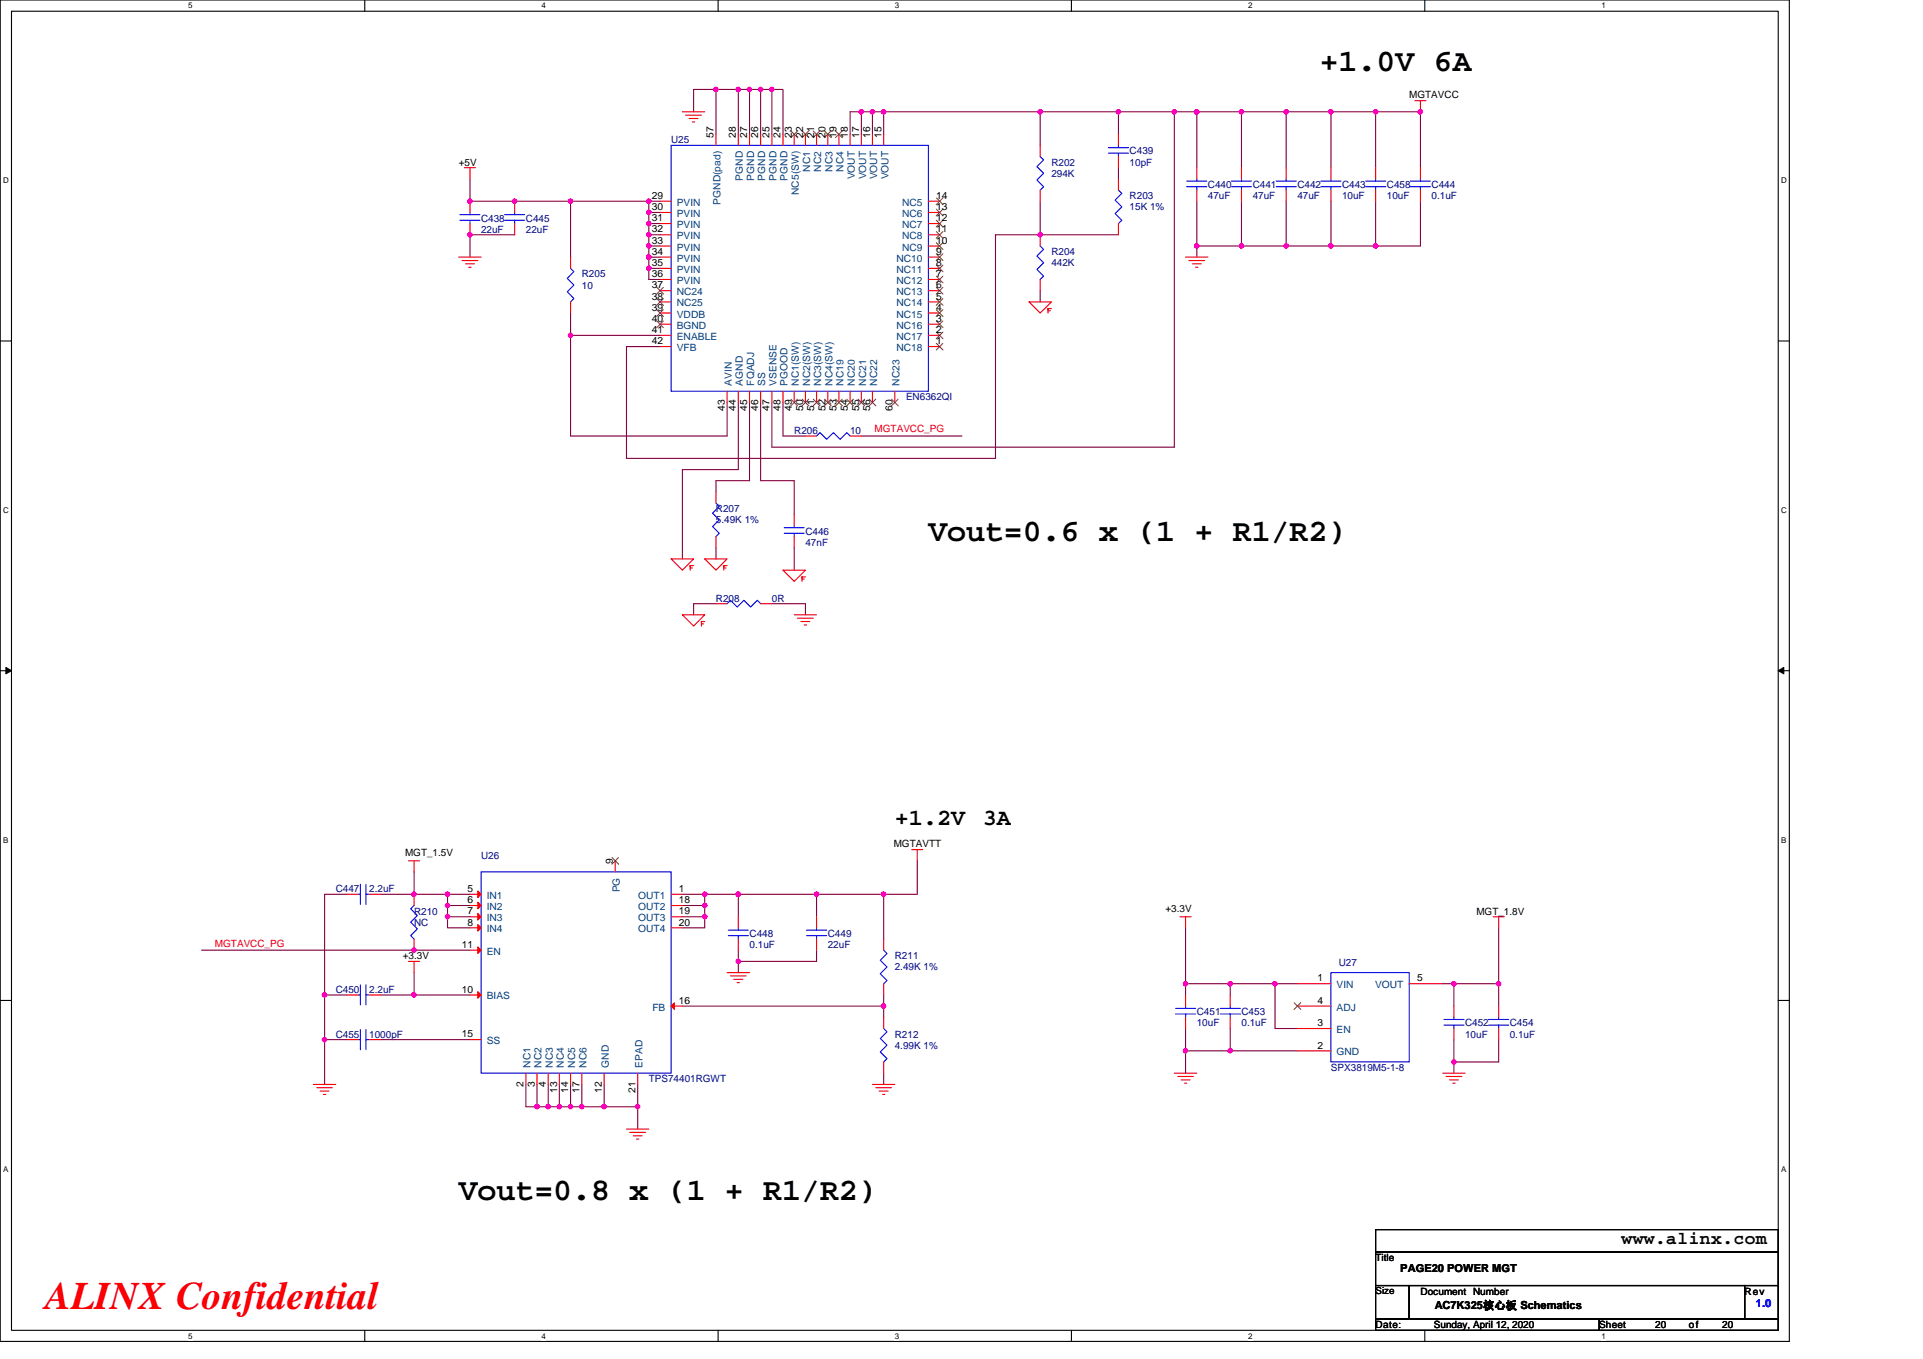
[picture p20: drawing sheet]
<svg xmlns="http://www.w3.org/2000/svg" width="297mm" height="210mm" viewBox="0 0 297 210" stroke-linecap="round" stroke-linejoin="round" font-family="sans-serif">
<defs><g id="words">
<text font-size="6" fill="#f00" x="7" y="202.3">ALINX Confidential</text>
<g font-size="4.9">
<text x="203.9" y="11">+1.0V 6A</text>
<text x="143.4" y="83.6">Vout=0.6 x (1 + R1/R2)</text>
<text x="70.9" y="185.5">Vout=0.8 x (1 + R1/R2)</text>
</g>
<g font-size="3.6">
<text x="138.2" y="127.4">+1.2V</text>
<text x="151.8" y="127.4">3A</text>
</g>
<text font-size="2.8" x="250.5" y="192.3">www.alinx.com</text>
<g font-size="1.7">
<text x="216.3" y="196.6">PAGE20 POWER MGT</text>
<text x="221.7" y="202.3">AC7K325核心板 Schematics</text>
</g>
<text font-size="1.7" fill="#00f" x="271.2" y="202">1.0</text>
<g font-size="1.5">
<text x="217.7" y="15.2">MGTAVCC</text>
<text x="110.2" y="21.3" transform="rotate(-90 110.2 21.3)">57</text>
<text x="113.7" y="21.3" transform="rotate(-90 113.7 21.3)">28</text>
<text x="115.4" y="21.3" transform="rotate(-90 115.4 21.3)">27</text>
<text x="117.1" y="21.3" transform="rotate(-90 117.1 21.3)">26</text>
<text x="118.9" y="21.3" transform="rotate(-90 118.9 21.3)">25</text>
<text x="120.6" y="21.3" transform="rotate(-90 120.6 21.3)">24</text>
<text x="122.3" y="21.3" transform="rotate(-90 122.3 21.3)">23</text>
<text x="124.1" y="21.3" transform="rotate(-90 124.1 21.3)">22</text>
<text x="125.8" y="21.3" transform="rotate(-90 125.8 21.3)">21</text>
<text x="127.5" y="21.3" transform="rotate(-90 127.5 21.3)">20</text>
<text x="129.2" y="21.3" transform="rotate(-90 129.2 21.3)">19</text>
<text x="131" y="21.3" transform="rotate(-90 131 21.3)">18</text>
<text x="132.7" y="21.3" transform="rotate(-90 132.7 21.3)">17</text>
<text x="134.4" y="21.3" transform="rotate(-90 134.4 21.3)">16</text>
<text x="136.1" y="21.3" transform="rotate(-90 136.1 21.3)">15</text>
<text x="70.9" y="25.6">+5V</text>
<text x="100.7" y="35.9">32</text>
<text x="100.7" y="34.2">31</text>
<text x="100.7" y="32.5">30</text>
<text x="100.7" y="30.7">29</text>
<text x="144.6" y="35.9">11</text>
<text x="144.6" y="34.2">12</text>
<text x="144.6" y="32.5">13</text>
<text x="144.6" y="30.7">14</text>
<text x="100.7" y="41.1">35</text>
<text x="100.7" y="39.4">34</text>
<text x="100.7" y="37.7">33</text>
<text x="144.6" y="41.1">8</text>
<text x="144.6" y="39.4">9</text>
<text x="144.6" y="37.7">10</text>
<text x="100.7" y="42.8">36</text>
<text x="100.7" y="46.3">38</text>
<text x="100.7" y="44.6">37</text>
<text x="144.6" y="46.3">5</text>
<text x="144.6" y="44.6">6</text>
<text x="144.6" y="42.8">7</text>
<text x="100.7" y="53.2">42</text>
<text x="100.7" y="51.5">41</text>
<text x="100.7" y="49.7">40</text>
<text x="100.7" y="48">39</text>
<text x="144.6" y="53.2">1</text>
<text x="144.6" y="51.5">2</text>
<text x="144.6" y="49.7">3</text>
<text x="144.6" y="48">4</text>
<text x="111.9" y="63.4" transform="rotate(-90 111.9 63.4)">43</text>
<text x="113.7" y="63.4" transform="rotate(-90 113.7 63.4)">44</text>
<text x="115.4" y="63.4" transform="rotate(-90 115.4 63.4)">45</text>
<text x="117.1" y="63.4" transform="rotate(-90 117.1 63.4)">46</text>
<text x="118.9" y="63.4" transform="rotate(-90 118.9 63.4)">47</text>
<text x="120.6" y="63.4" transform="rotate(-90 120.6 63.4)">48</text>
<text x="122.3" y="63.4" transform="rotate(-90 122.3 63.4)">49</text>
<text x="124.1" y="63.4" transform="rotate(-90 124.1 63.4)">50</text>
<text x="125.8" y="63.4" transform="rotate(-90 125.8 63.4)">51</text>
<text x="127.5" y="63.4" transform="rotate(-90 127.5 63.4)">52</text>
<text x="129.2" y="63.4" transform="rotate(-90 129.2 63.4)">53</text>
<text x="131" y="63.4" transform="rotate(-90 131 63.4)">54</text>
<text x="132.7" y="63.4" transform="rotate(-90 132.7 63.4)">55</text>
<text x="134.4" y="63.4" transform="rotate(-90 134.4 63.4)">56</text>
<text x="137.9" y="63.4" transform="rotate(-90 137.9 63.4)">60</text>
<text x="138" y="130.9">MGTAVTT</text>
<text x="62.6" y="132.3">MGT_1.5V</text>
<text x="72.2" y="137.8">5</text>
<text x="94.7" y="133.5" transform="rotate(-90 94.7 133.5)">9</text>
<text x="104.9" y="137.8">1</text>
<text x="72.2" y="139.6">6</text>
<text x="72.2" y="141.3">7</text>
<text x="72.2" y="143">8</text>
<text x="104.9" y="139.6">18</text>
<text x="104.9" y="141.3">19</text>
<text x="104.9" y="143">20</text>
<text x="180" y="141">+3.3V</text>
<text x="228" y="141.3">MGT_1.8V</text>
<text x="62.2" y="148.2">+3.3V</text>
<text x="71.3" y="146.5">11</text>
<text x="71.3" y="153.4">10</text>
<text x="104.9" y="155.1">16</text>
<text x="203.5" y="151.6">1</text>
<text x="203.5" y="155.1">4</text>
<text x="218.9" y="151.6">5</text>
<text x="71.3" y="160.3">15</text>
<text x="203.5" y="158.6">3</text>
<text x="80.9" y="167.9" transform="rotate(-90 80.9 167.9)">2</text>
<text x="82.6" y="167.9" transform="rotate(-90 82.6 167.9)">3</text>
<text x="84.3" y="167.9" transform="rotate(-90 84.3 167.9)">4</text>
<text x="203.5" y="162">2</text>
<text x="86" y="168.8" transform="rotate(-90 86 168.8)">13</text>
<text x="87.8" y="168.8" transform="rotate(-90 87.8 168.8)">14</text>
<text x="89.5" y="168.8" transform="rotate(-90 89.5 168.8)">17</text>
<text x="93" y="168.8" transform="rotate(-90 93 168.8)">12</text>
<text x="98.1" y="168.8" transform="rotate(-90 98.1 168.8)">21</text>
<text x="212.5" y="194.9">Title</text>
<text x="212.5" y="200">Size</text>
<text x="219.4" y="200">Document Number</text>
<text x="269.5" y="200">Rev</text>
<text x="212.5" y="205.2">Date:</text>
<text x="221.5" y="205.2">Sunday, April 12, 2020</text>
<text x="247" y="205.2">Sheet</text>
<text x="255.7" y="205.2">20</text>
<text x="260.9" y="205.2">of</text>
<text x="266" y="205.2">20</text>
</g>
<g font-size="1.5" fill="#000080">
<text x="103.7" y="22.1">U25</text>
<text x="174.5" y="23.9">C439</text>
<text x="162.4" y="25.6">R202</text>
<text x="162.4" y="27.3">294K</text>
<text x="174.5" y="25.6">10pF</text>
<text x="186.6" y="29">C440</text>
<text x="193.5" y="29">C441</text>
<text x="200.4" y="29">C442</text>
<text x="207.3" y="29">C443</text>
<text x="214.2" y="29">C458</text>
<text x="221.1" y="29">C444</text>
<text x="74.3" y="34.2">C438</text>
<text x="74.3" y="35.9">22uF</text>
<text x="81.2" y="34.2">C445</text>
<text x="81.2" y="35.9">22uF</text>
<text x="174.5" y="30.8">R203</text>
<text x="174.5" y="32.5">15K 1%</text>
<text x="186.6" y="30.8">47uF</text>
<text x="193.5" y="30.8">47uF</text>
<text x="200.4" y="30.8">47uF</text>
<text x="207.3" y="30.8">10uF</text>
<text x="214.2" y="30.8">10uF</text>
<text x="221.1" y="30.8">0.1uF</text>
<text x="162.4" y="39.4">R204</text>
<text x="162.4" y="41.1">442K</text>
<text x="89.9" y="42.9">R205</text>
<text x="89.9" y="44.6">10</text>
<text x="140" y="61.8">EN6362QI</text>
<text x="122.7" y="67">R206</text>
<text x="131.3" y="67">10</text>
<text x="110.6" y="79.1">R207</text>
<text x="110.6" y="80.9">5.49K 1%</text>
<text x="124.4" y="82.6">C446</text>
<text x="124.4" y="84.3">47nF</text>
<text x="110.6" y="92.9">R208</text>
<text x="119.2" y="92.9">0R</text>
<text x="51.9" y="137.9">C447</text>
<text x="57" y="137.9">2.2uF</text>
<text x="74.3" y="132.7">U26</text>
<text x="64" y="141.3">R210</text>
<text x="64" y="143">NC</text>
<text x="115.8" y="144.8">C448</text>
<text x="115.8" y="146.5">0.1uF</text>
<text x="127.9" y="144.8">C449</text>
<text x="127.9" y="146.5">22uF</text>
<text x="138.2" y="148.2">R211</text>
<text x="138.2" y="149.9">2.49K 1%</text>
<text x="206.8" y="149.2">U27</text>
<text x="51.9" y="153.4">C450</text>
<text x="57" y="153.4">2.2uF</text>
<text x="51.9" y="160.3">C455</text>
<text x="57" y="160.3">1000pF</text>
<text x="138.2" y="160.3">R212</text>
<text x="184.9" y="156.8">C451</text>
<text x="184.9" y="158.6">10uF</text>
<text x="191.8" y="156.8">C453</text>
<text x="191.8" y="158.6">0.1uF</text>
<text x="226.3" y="158.6">C452</text>
<text x="226.3" y="160.3">10uF</text>
<text x="233.2" y="158.6">C454</text>
<text x="233.2" y="160.3">0.1uF</text>
<text x="100.2" y="167.2">TPS74401RGWT</text>
<text x="138.2" y="162">4.99K 1%</text>
<text x="205.6" y="165.5">SPX3819M5-1-8</text>
</g>
<g font-size="1.5" fill="#004080">
<text x="114.8" y="27.9" transform="rotate(-90 114.8 27.9)">PGND</text>
<text x="116.5" y="27.9" transform="rotate(-90 116.5 27.9)">PGND</text>
<text x="118.2" y="27.9" transform="rotate(-90 118.2 27.9)">PGND</text>
<text x="119.9" y="27.9" transform="rotate(-90 119.9 27.9)">PGND</text>
<text x="121.7" y="27.9" transform="rotate(-90 121.7 27.9)">PGND</text>
<text x="125.1" y="26.5" transform="rotate(-90 125.1 26.5)">NC1</text>
<text x="126.8" y="26.5" transform="rotate(-90 126.8 26.5)">NC2</text>
<text x="128.6" y="26.5" transform="rotate(-90 128.6 26.5)">NC3</text>
<text x="130.3" y="26.5" transform="rotate(-90 130.3 26.5)">NC4</text>
<text x="132" y="27.7" transform="rotate(-90 132 27.7)">VOUT</text>
<text x="133.8" y="27.7" transform="rotate(-90 133.8 27.7)">VOUT</text>
<text x="135.5" y="27.7" transform="rotate(-90 135.5 27.7)">VOUT</text>
<text x="137.2" y="27.7" transform="rotate(-90 137.2 27.7)">VOUT</text>
<text x="104.5" y="35.2">PVIN</text>
<text x="104.5" y="33.5">PVIN</text>
<text x="104.5" y="31.8">PVIN</text>
<text x="111.3" y="31.6" transform="rotate(-90 111.3 31.6)">PGND(pad)</text>
<text x="123.4" y="30.1" transform="rotate(-90 123.4 30.1)">NC5(SW)</text>
<text x="139.4" y="35.2">NC7</text>
<text x="139.4" y="33.5">NC6</text>
<text x="139.4" y="31.8">NC5</text>
<text x="104.5" y="40.4">PVIN</text>
<text x="104.5" y="38.7">PVIN</text>
<text x="104.5" y="37">PVIN</text>
<text x="138.5" y="40.4">NC10</text>
<text x="139.4" y="38.7">NC9</text>
<text x="139.4" y="37">NC8</text>
<text x="104.5" y="43.9">PVIN</text>
<text x="104.5" y="42.2">PVIN</text>
<text x="104.5" y="47.3">NC25</text>
<text x="104.5" y="45.6">NC24</text>
<text x="138.5" y="47.3">NC14</text>
<text x="138.5" y="45.6">NC13</text>
<text x="138.5" y="43.9">NC12</text>
<text x="138.5" y="42.2">NC11</text>
<text x="104.5" y="52.5">ENABLE</text>
<text x="104.5" y="50.8">BGND</text>
<text x="104.5" y="49.1">VDDB</text>
<text x="138.5" y="52.5">NC17</text>
<text x="138.5" y="50.8">NC16</text>
<text x="138.5" y="49.1">NC15</text>
<text x="104.5" y="54.3">VFB</text>
<text x="113" y="59.6" transform="rotate(-90 113 59.6)">AVIN</text>
<text x="114.8" y="59.6" transform="rotate(-90 114.8 59.6)">AGND</text>
<text x="116.5" y="59.6" transform="rotate(-90 116.5 59.6)">FQADJ</text>
<text x="118.2" y="59.6" transform="rotate(-90 118.2 59.6)">SS</text>
<text x="119.9" y="59.6" transform="rotate(-90 119.9 59.6)">VSENSE</text>
<text x="121.7" y="59.6" transform="rotate(-90 121.7 59.6)">PGOOD</text>
<text x="123.4" y="59.6" transform="rotate(-90 123.4 59.6)">NC1(SW)</text>
<text x="125.1" y="59.6" transform="rotate(-90 125.1 59.6)">NC2(SW)</text>
<text x="126.8" y="59.6" transform="rotate(-90 126.8 59.6)">NC3(SW)</text>
<text x="128.6" y="59.6" transform="rotate(-90 128.6 59.6)">NC4(SW)</text>
<text x="130.3" y="59.6" transform="rotate(-90 130.3 59.6)">NC19</text>
<text x="132" y="59.6" transform="rotate(-90 132 59.6)">NC20</text>
<text x="133.8" y="59.6" transform="rotate(-90 133.8 59.6)">NC21</text>
<text x="135.5" y="59.6" transform="rotate(-90 135.5 59.6)">NC22</text>
<text x="138.5" y="54.3">NC18</text>
<text x="138.9" y="59.6" transform="rotate(-90 138.9 59.6)">NC23</text>
<text x="95.8" y="137.9" transform="rotate(-90 95.8 137.9)">PG</text>
<text x="75.2" y="138.9">IN1</text>
<text x="75.2" y="140.6">IN2</text>
<text x="75.2" y="142.3">IN3</text>
<text x="98.6" y="138.9">OUT1</text>
<text x="98.6" y="140.6">OUT2</text>
<text x="98.6" y="142.3">OUT3</text>
<text x="75.2" y="144.1">IN4</text>
<text x="75.2" y="147.5">EN</text>
<text x="98.6" y="144.1">OUT4</text>
<text x="75.2" y="154.4">BIAS</text>
<text x="206.5" y="152.7">VIN</text>
<text x="212.4" y="152.7">VOUT</text>
<text x="75.2" y="161.3">SS</text>
<text x="100.8" y="156.1">FB</text>
<text x="206.5" y="156.1">ADJ</text>
<text x="206.5" y="159.6">EN</text>
<text x="82" y="165" transform="rotate(-90 82 165)">NC1</text>
<text x="83.7" y="165" transform="rotate(-90 83.7 165)">NC2</text>
<text x="85.4" y="165" transform="rotate(-90 85.4 165)">NC3</text>
<text x="87.1" y="165" transform="rotate(-90 87.1 165)">NC4</text>
<text x="88.9" y="165" transform="rotate(-90 88.9 165)">NC5</text>
<text x="90.6" y="165" transform="rotate(-90 90.6 165)">NC6</text>
<text x="94" y="165" transform="rotate(-90 94 165)">GND</text>
<text x="99.2" y="165" transform="rotate(-90 99.2 165)">EPAD</text>
<text x="206.5" y="163.1">GND</text>
</g>
<g font-size="1.5" fill="#f00">
<text x="135.1" y="66.8">MGTAVCC_PG</text>
<text x="33.2" y="146.3">MGTAVCC_PG</text>
</g>
<g font-size="1.2">
<text x="29.1" y="1.3">5</text>
<text x="83.6" y="1.3">4</text>
<text x="138.2" y="1.3">3</text>
<text x="192.8" y="1.3">2</text>
<text x="247.4" y="1.3">1</text>
<text x=".5" y="28.3">D</text>
<text x="275.1" y="28.3">D</text>
<text x=".5" y="79.2">C</text>
<text x="275.1" y="79.2">C</text>
<text x=".5" y="130.2">B</text>
<text x="275.1" y="130.2">B</text>
<text x=".5" y="181.1">A</text>
<text x="275.1" y="181.1">A</text>
<text x="29.1" y="206.8">5</text>
<text x="83.6" y="206.8">4</text>
<text x="138.2" y="206.8">3</text>
<text x="192.8" y="206.8">2</text>
<text x="247.4" y="206.8">1</text>
</g>
</g></defs>
<path d="M0 0h276.4v207.3h-276.4zM1.8 1.7h272.9v203.8h-272.9z" fill="none" stroke="#000" stroke-width=".17"/>
<g fill="#fff">
<path d="M29.1 .2h.6v1.4h-.6z"/>
<path d="M29.1 205.7h.6v1.4h-.6z"/>
</g>
<path d="M56.3 0v1.7M56.3 205.5v1.8" fill="none" stroke="#000" stroke-width=".17"/>
<g fill="#fff">
<path d="M83.6 .2h.7v1.4h-.7z"/>
<path d="M83.6 205.7h.7v1.4h-.7z"/>
</g>
<path d="M110.9 0v1.7M110.9 205.5v1.8" fill="none" stroke="#000" stroke-width=".17"/>
<g fill="#fff">
<path d="M138.2 .2h.7v1.4h-.7z"/>
<path d="M138.2 205.7h.7v1.4h-.7z"/>
</g>
<path d="M165.5 0v1.7M165.5 205.5v1.8" fill="none" stroke="#000" stroke-width=".17"/>
<g fill="#fff">
<path d="M192.8 .2h.6v1.4h-.6z"/>
<path d="M192.8 205.7h.6v1.4h-.6z"/>
</g>
<path d="M220.1 0v1.7M220.1 205.5v1.8" fill="none" stroke="#000" stroke-width=".17"/>
<g fill="#fff">
<path d="M247.4 .2h.6v1.4h-.6z"/>
<path d="M247.4 205.7h.6v1.4h-.6z"/>
<path d="M.5 27.2h.8v1.4h-.8z"/>
<path d="M275.1 27.2h.9v1.4h-.9z"/>
<path d="M.5 78.1h.8v1.4h-.8z"/>
<path d="M275.1 78.1h.9v1.4h-.9z"/>
</g>
<path d="M0 52.7h1.8M274.7 52.7h1.7" fill="none" stroke="#000" stroke-width=".17"/>
<g fill="#fff">
<path d="M.5 129.1h.8v1.4h-.8z"/>
<path d="M275.1 129.1h.8v1.4h-.8z"/>
</g>
<path d="M0 103.6h1.8M274.7 103.6h1.7" fill="none" stroke="#000" stroke-width=".17"/>
<path d="M.9 103.1l.9 .5-.9 .5zM274.7 103.6l.8-.5v1z" fill="#000" stroke="#000" stroke-width=".15"/>
<g fill="#fff">
<path d="M.5 180h.8v1.4h-.8z"/>
<path d="M275.1 180h.8v1.4h-.8z"/>
</g>
<path d="M0 154.6h1.8M274.7 154.6h1.7M212.5 190h62.2v3.5h-62.2zM212.5 193.5h62.2v5.1h-62.2zM212.5 198.6h5.2v5.2h-5.2zM217.7 198.6h51.8v5.2h-51.8zM269.5 198.6h5.2v5.2h-5.2zM212.5 203.8h34.5v1.7h-34.5zM247 203.8h27.7v1.7h-27.7z" fill="none" stroke="#000" stroke-width=".17"/>
<g fill="none" stroke="#800040" stroke-width=".17">
<path d="M110.6 13.8h3.4M110.6 13.8h-3.5v3.5M110.6 13.8v6.9M114 13.8v6.9M114 13.8h1.8M115.8 13.8h1.7M115.8 13.8v6.9M117.5 13.8v6.9M117.5 13.8h1.7M119.2 13.8h1.7v6.9M119.2 13.8v6.9M133.1 17.3h1.7"/>
<path d="M133.1 17.3h-1.8v3.4M133.1 17.3v3.4M134.8 17.3h1.7M134.8 17.3v3.4M136.5 17.3h24.2M136.5 17.3v3.4M160.7 17.3v5.2M160.7 17.3h12.1M172.8 17.3h8.6M172.8 17.3v3.4M181.4 17.3h3.5M181.4 17.3v51.8h-62.2v-6.9"/>
<path d="M184.9 17.3h6.9M184.9 17.3v8.6M191.8 17.3v8.6M191.8 17.3h6.9v8.6M198.7 17.3h6.9v8.6M205.6 17.3h6.9v8.6M212.5 17.3h6.9v8.6M72.6 27.6v3.5h15.5v8.6M79.5 36.3h-6.9v3.4M88.1 31.1h12.1M100.2 39.7h1.8M100.2 38h1.8"/>
<path d="M100.2 31.1v1.7M100.2 38v1.7M100.2 36.3v1.7M100.2 34.5v1.8M100.2 32.8v1.7M100.2 39.7v1.8M100.2 31.1h1.8M100.2 36.3h1.8M100.2 34.5h1.8M100.2 32.8h1.8M160.7 31.1v5.2M160.7 36.3h-6.9v34.5h-57v-17.2h5.2"/>
<path d="M160.7 36.3h12.1M172.8 25.9v1.7M184.9 38h6.9M184.9 31.1v6.9M184.9 38v1.7M191.8 38h6.9M191.8 31.1v6.9M198.7 31.1v6.9M205.6 31.1v6.9h-6.9M212.5 31.1v6.9h-6.9M219.4 31.1v6.9h-6.9M88.1 51.8h13.9"/>
<path d="M88.1 51.8v15.6h24.2v-5.2M88.1 48.4v3.4M100.2 41.5v1.7h1.8M100.2 41.5h1.8M160.7 44.9v1.8M114 62.2v10.4h-8.6v13.8M115.8 62.2v12.1h-5.2v1.7M117.5 62.2v12.1h5.2v5.2M120.9 62.2v5.2h3.5M133.1 67.4h15.5M110.6 84.6v1.8M110.6 93.3h-3.5v1.7"/>
<path d="M119.2 93.3h5.2v1.7M122.7 84.6v3.5M53.6 138.2h-3.5v15.5M58.8 138.2h5.2M64 138.2h5.1M64 134.7v3.5M69.1 139.9h3.5M69.1 138.2h3.5M69.1 138.2v1.7M69.1 139.9v1.7M105.4 138.2h3.5M105.4 139.9h3.5"/>
<path d="M108.9 138.2h5.1M108.9 138.2v1.7M108.9 139.9v1.7M114 138.2v3.4M114 138.2h12.1M126.1 138.2v3.4M126.1 138.2h10.4M136.5 138.2v6.9M141.7 133v5.2h-5.2M31.1 146.8h41.5M50.1 153.7h3.5M50.1 153.7v6.9"/>
<path d="M58.8 153.7h5.2M64 153.7h8.6M64 150.3v3.4M69.1 141.6h3.5M69.1 141.6v1.8h3.5M105.4 141.6h3.5M105.4 155.4h31.1M108.9 141.6v1.8h-3.5M114 146.8v1.7M114 148.5v1.8M126.1 146.8v1.7h-12.1M136.5 155.4v1.8"/>
<path d="M136.5 153.7v1.7M183.1 143.4v8.6M183.1 152h6.9M183.1 152v1.7M183.1 158.9v3.5M190 152h7M190 152v1.7M190 158.9v3.5M197 152v6.9h3.4M197 152h3.4M222.9 152h1.7M224.6 152h6.9"/>
<path d="M224.6 152v3.4M231.5 143.4v8.6M231.5 152v3.4M50.1 160.6h3.5M50.1 160.6v7M58.8 160.6h13.8M81.2 167.6v3.4h1.7M82.9 171h1.8M82.9 167.6v3.4M84.7 167.6v3.4M84.7 171h1.7M86.4 171h1.7"/>
<path d="M86.4 167.6v3.4M88.1 167.6v3.4M88.1 171h1.8M89.9 167.6v3.4M89.9 171h3.4M93.3 171h5.2M93.3 167.6v3.4M98.5 167.6v3.4M98.5 171v3.5M136.5 165.8v1.8M183.1 162.4h6.9M183.1 162.4v3.4"/>
<path d="M190 162.4h10.4M224.6 160.6v3.5M224.6 164.1v1.7M231.5 160.6v3.5h-6.9"/>
</g>
<g fill="#f0f" stroke="#f0f" stroke-width=".17">
<circle cx="114" cy="138.2" r=".34"/>
<circle cx="114" cy="148.5" r=".33"/>
<circle cx="126.1" cy="138.2" r=".34"/>
<circle cx="108.9" cy="138.2" r=".34"/>
<circle cx="108.9" cy="139.9" r=".33"/>
<circle cx="108.9" cy="141.6" r=".34"/>
<circle cx="136.5" cy="155.4" r=".34"/>
<circle cx="136.5" cy="138.2" r=".34"/>
<circle cx="86.4" cy="171" r=".34"/>
<circle cx="98.5" cy="171" r=".34"/>
<circle cx="93.3" cy="171" r=".34"/>
<circle cx="82.9" cy="171" r=".34"/>
<circle cx="88.1" cy="171" r=".34"/>
<circle cx="84.7" cy="171" r=".34"/>
<circle cx="89.8" cy="171" r=".34"/>
<circle cx="69.1" cy="139.9" r=".33"/>
<circle cx="69.1" cy="138.2" r=".34"/>
<circle cx="69.1" cy="141.6" r=".34"/>
<circle cx="63.9" cy="138.2" r=".34"/>
<circle cx="63.9" cy="153.7" r=".34"/>
<circle cx="50.1" cy="153.7" r=".34"/>
<circle cx="50.1" cy="160.6" r=".34"/>
<circle cx="183.1" cy="162.3" r=".34"/>
<circle cx="196.9" cy="152" r=".34"/>
<circle cx="190" cy="152" r=".34"/>
<circle cx="190" cy="162.3" r=".34"/>
<circle cx="224.6" cy="152" r=".34"/>
<circle cx="224.6" cy="164.1" r=".34"/>
<circle cx="231.5" cy="152" r=".34"/>
<circle cx="183.1" cy="152" r=".34"/>
<circle cx="72.6" cy="31.1" r=".34"/>
<circle cx="72.6" cy="36.3" r=".33"/>
<circle cx="100.2" cy="32.8" r=".34"/>
<circle cx="100.2" cy="31.1" r=".34"/>
<circle cx="88.1" cy="31.1" r=".34"/>
<circle cx="100.2" cy="41.4" r=".34"/>
<circle cx="100.2" cy="39.7" r=".34"/>
<circle cx="100.2" cy="38" r=".34"/>
<circle cx="100.2" cy="36.3" r=".33"/>
<circle cx="100.2" cy="34.5" r=".34"/>
<circle cx="79.5" cy="31.1" r=".34"/>
<circle cx="88.1" cy="51.8" r=".34"/>
<circle cx="160.7" cy="36.3" r=".33"/>
<circle cx="172.8" cy="17.3" r=".34"/>
<circle cx="160.7" cy="17.3" r=".34"/>
<circle cx="184.8" cy="17.3" r=".34"/>
<circle cx="191.7" cy="17.3" r=".34"/>
<circle cx="191.7" cy="38" r=".34"/>
<circle cx="184.8" cy="38" r=".34"/>
<circle cx="133" cy="17.3" r=".34"/>
<circle cx="136.5" cy="17.3" r=".34"/>
<circle cx="181.4" cy="17.3" r=".34"/>
<circle cx="114" cy="13.8" r=".34"/>
<circle cx="110.6" cy="13.8" r=".34"/>
<circle cx="115.8" cy="13.8" r=".34"/>
<circle cx="117.5" cy="13.8" r=".34"/>
<circle cx="119.2" cy="13.8" r=".34"/>
<circle cx="63.9" cy="146.8" r=".34"/>
<circle cx="134.8" cy="17.3" r=".34"/>
<circle cx="198.7" cy="17.3" r=".34"/>
<circle cx="198.7" cy="38" r=".34"/>
<circle cx="219.4" cy="17.3" r=".34"/>
<circle cx="212.5" cy="17.3" r=".34"/>
<circle cx="212.5" cy="38" r=".34"/>
<circle cx="205.6" cy="17.3" r=".34"/>
<circle cx="205.6" cy="38" r=".34"/>
</g>
<g fill="none" stroke="#f00" stroke-width=".17">
<path d="M105.4 17.3h3.5M105.9 17.8h2.4M106.4 18.3h1.4M107 18.8h.3M218.5 15.6h1.8M219.4 15.6v1.7M70.9 39.7h3.4M71.7 25.9h1.7M72.6 25.9v1.7M72.6 31.1v1.7M72.6 34.5v1.8M79.5 31.1v1.7"/>
<path d="M79.5 34.5v1.8M88.1 39.7v1.8M102 39.7h1.7M102 38h1.7M102 36.3h1.7M102 34.5h1.7M102 32.8h1.7M102 31.1h1.7M110.6 20.7v1.8M114 20.7v1.8M115.8 20.7v1.8M117.5 20.7v1.8"/>
<path d="M119.2 20.7v1.8M120.9 20.7v1.8M122.7 20.7v1.8M124.4 20.7v1.8M126.1 20.7v1.8M127.9 20.7v1.8M129.6 20.7v1.8M131.3 20.7v1.8M133.1 20.7v1.8M134.8 20.7v1.8M136.5 20.7v1.8M143.4 39.7h1.7"/>
<path d="M143.4 38h1.7M143.4 36.3h1.7M143.4 34.5h1.7M143.4 32.8h1.7M143.4 31.1h1.7M160.7 22.5v1.7M160.7 29.4v1.7M160.7 36.3v1.7M172.8 27.6v1.8M172.8 34.5v1.8M172.8 20.7v1.8M172.8 24.2v1.7"/>
<path d="M183.1 39.7h3.5M184.9 25.9v1.7M184.9 29.4v1.7M191.8 25.9v1.7M191.8 29.4v1.7M198.7 25.9v1.7M198.7 29.4v1.7M205.6 25.9v1.7M205.6 29.4v1.7M212.5 25.9v1.7M212.5 29.4v1.7M219.4 25.9v1.7"/>
<path d="M219.4 29.4v1.7M71.4 40.3h2.4M71.9 40.8h1.4M72.4 41.3h.4M88.1 46.7v1.7M102 43.2h1.7M102 41.5h1.7M102 53.6h1.7M102 51.8h1.7M102 50.1h1.7M102 48.4h1.7M102 46.7h1.7"/>
<path d="M102 44.9h1.7M143.4 53.6h1.7M143.4 51.8h1.7M143.4 50.1h1.7M143.4 48.4h1.7M143.4 46.7h1.7M143.4 44.9h1.7M143.4 43.2h1.7M143.4 41.5h1.7M159 46.7h3.4l-1.7 1.7zM160.7 43.2v1.7M161.9 48h.3"/>
<path d="M161.9 47.7h.5M161.9 47.9v-.2v.7M183.6 40.3h2.5M184.2 40.8h1.3M184.7 41.3h.3M110.6 76v1.7M112.3 60.5v1.7M114 60.5v1.7M115.8 60.5v1.7M117.5 60.5v1.7M119.2 60.5v1.7M120.9 60.5v1.7"/>
<path d="M122.7 60.5v1.7M122.7 79.5v1.7M124.4 60.5v1.7M124.4 67.4h1.7M126.1 60.5v1.7M127.9 60.5v1.7M129.6 60.5v1.7M131.3 60.5v1.7M131.3 67.4h1.8M133.1 60.5v1.7M134.8 60.5v1.7M138.2 60.5v1.7"/>
<path d="M103.7 86.4h3.4l-1.7 1.7zM105.4 95h3.5l-1.8 1.7zM106.6 87.8h.4M106.6 87.4h.5M106.6 87.6v-.2v.7M108.3 96.4h.4M108.3 96h.6M108.3 96.2v-.2v.7M108.9 86.4h3.4l-1.7 1.7zM110.6 82.9v1.7M110.6 93.3h1.7M111.8 87.8h.3"/>
<path d="M111.8 87.4h.5M111.8 87.6v-.2v.7M117.5 93.3h1.7M120.9 88.1h3.5l-1.7 1.7zM122.7 95h3.4M122.7 82.9v1.7M123.2 95.5h2.4M123.7 96h1.4M123.9 89.5h.3M123.9 89.1h.5M123.9 89.3v-.2v.7M124.2 96.6h.4"/>
<path d="M53.6 138.2h1.7M57 138.2h1.8M63.1 133h1.7M64 138.2v1.7M64 133v1.7M72.6 138.2h1.7M72.6 139.9h1.7M95 133v1.7M103.7 138.2h1.7M103.7 139.9h1.7M140.8 131.3h1.7M141.7 131.3v1.7"/>
<path d="M53.6 153.7h1.7M57 153.7h1.8M63.1 148.5h1.7M64 148.5v1.8M64 145.1v1.7M72.6 141.6h1.7M72.6 143.4h1.7M72.6 153.7h1.7M72.6 146.8h1.7M103.7 155.4h1.7M103.7 141.6h1.7M103.7 143.4h1.7"/>
<path d="M112.3 150.3h3.5M112.8 150.8h2.4M113.3 151.3h1.4M113.9 151.8h.3M114 141.6v1.8M114 145.1v1.7M126.1 141.6v1.8M126.1 145.1v1.7M136.5 145.1v1.7M136.5 152v1.7M136.5 157.2v1.7M182.3 141.6h1.7"/>
<path d="M183.1 141.6v1.8M183.1 153.7v1.7M183.1 157.2v1.7M190 153.7v1.7M190 157.2v1.7M200.4 152h5.2M200.4 155.4h5.2M200.4 158.9h5.2M217.7 152h5.2M224.6 155.4v1.8M224.6 158.9v1.7M230.6 141.6h1.8"/>
<path d="M231.5 141.6v1.8M231.5 155.4v1.8M231.5 158.9v1.7M48.4 167.6h3.5M48.9 168.1h2.4M49.4 168.6h1.4M50 169.1h.3M53.6 160.6h1.7M57 160.6h1.8M72.6 160.6h1.7M81.2 165.8v1.8M82.9 165.8v1.8"/>
<path d="M84.7 165.8v1.8M86.4 165.8v1.8M88.1 165.8v1.8M89.9 165.8v1.8M93.3 165.8v1.8M96.8 174.5h3.4M97.3 175h2.4M97.8 175.5h1.4M98.3 176h.4M98.5 165.8v1.8M134.8 167.6h3.4M135.3 168.1h2.4"/>
<path d="M135.8 168.6h1.4M136.3 169.1h.4M136.5 164.1v1.7M181.4 165.8h3.5M181.9 166.3h2.4M182.4 166.9h1.4M183 167.4h.3M200.4 162.4h5.2M222.9 165.8h3.4M223.4 166.3h2.4M223.9 166.9h1.4M224.4 167.4h.4"/>
</g>
<g fill="none" stroke="#00f" stroke-width=".17">
<path d="M71 34h3.1M71 33.2h3.1M72.6 32.8v.4M72.6 34v.5M78 34h3M78 33.2h3M79.5 32.8v.4M79.5 34v.5M103.7 22.5h39.7v38h-39.7zM160.7 24.2l.5 .5-1 1 1 1.1-1 1 1 1.1-.5 .5M160.7 38l.5 .5-1 1.1 1 1-1 1 1 1.1-.5 .5M171.2 23.7h3.1"/>
<path d="M171.2 22.8h3.1M172.8 29.4l.5 .5-1 1 1 1.1-1 1 1 1-.5 .5M172.8 22.5v.3M172.8 23.7v.5M183.3 28.9h3.1M183.3 28h3.1M184.9 27.6v.4M184.9 28.9v.5M190.2 28.9h3.1M190.2 28h3.1M191.8 27.6v.4M191.8 28.9v.5"/>
<path d="M197.1 28.9h3.1M197.1 28h3.1M198.7 27.6v.4M198.7 28.9v.5M204 28.9h3.1M204 28h3.1M205.6 27.6v.4M205.6 28.9v.5M210.9 28.9h3.2M210.9 28h3.2M212.5 27.6v.4M212.5 28.9v.5"/>
<path d="M217.8 28.9h3.2M217.8 28h3.2M219.4 27.6v.4M219.4 28.9v.5M88.1 41.5l.5 .5-1 1 1 1-1 1.1 1 1-.5 .6M110.6 77.7l.5 .6-1 1 1 1-1 1.1 1 1-.5 .5M126.1 67.4l.6-.6 1 1.1 1-1.1 1.1 1.1 1-1.1 .5 .6M112.3 93.3l.5-.5 1.1 1 1-1 1 1 1.1-1 .5 .5M121.1 82.4h3.1M121.1 81.5h3.1M122.7 81.2v.3M122.7 82.4v.5"/>
<path d="M55.3 138.2h.4M55.7 136.6v3.1M56.5 138.2h.5M56.5 136.6v3.1M64 139.9l-.6 .5 1.1 1.1-1.1 1 1.1 1-1.1 1.1 .6 .5M74.3 134.7h29.4v31.1h-29.4zM55.3 153.7h.4M55.7 159.1v3.1M55.7 152.2v3.1M56.5 153.7h.5M56.5 159.1v3.1M56.5 152.2v3.1"/>
<path d="M112.5 144.6h3.1M112.5 143.7h3.1M114 143.4v.3M114 144.6v.5M124.6 144.6h3.1M124.6 143.7h3.1M126.1 143.4v.3M126.1 144.6v.5M136.5 146.8l.5 .5-1 1.1 1 1-1 1.1 1 1-.5 .5M136.5 158.9l.5 .5-1 1.1 1 1-1 1 1 1.1-.5 .5M181.6 156.7h3.1M181.6 155.8h3.1"/>
<path d="M183.1 155.4v.4M183.1 156.7v.5M188.5 156.7h3.1M188.5 155.8h3.1M190 155.4v.4M190 156.7v.5M205.6 150.3h12.1v13.8h-12.1zM223 158.4h3.1M223 157.5h3.1M224.6 157.2v.3M224.6 158.4v.5M229.9 158.4h3.1"/>
<path d="M229.9 157.5h3.1M231.5 157.2v.3M231.5 158.4v.5M55.3 160.6h.4M56.5 160.6h.5"/>
</g>
<g fill="none" stroke="#804000" stroke-width=".15">
<path d="M122.2 20.2l1 1.1M123.2 20.2l-1.1 1.1M123.9 20.2l1 1.1M124.9 20.2l-1 1.1M125.6 20.2l1.1 1.1M126.6 20.2l-1 1.1M127.4 20.2l1 1.1M128.4 20.2l-1.1 1.1M129.1 20.2l1 1.1M130.1 20.2l-1.1 1.1M144.6 39.2l1.1 1.1M144.6 37.5l1.1 1"/>
<path d="M144.6 35.8l1.1 1M144.6 34l1.1 1.1M144.6 32.3l1.1 1.1M144.6 30.6l1.1 1M145.6 39.2l-1 1.1M145.6 37.5l-1 1M145.6 35.8l-1 1M145.6 34l-1 1.1M145.6 32.3l-1 1.1M145.6 30.6l-1 1M101.4 49.6l1.1 1M101.4 47.9l1.1 1"/>
<path d="M101.4 46.1l1.1 1.1M101.4 44.4l1.1 1M102.5 49.6l-1.1 1M102.5 47.9l-1.1 1M102.5 46.1l-1.1 1.1M102.5 44.4l-1.1 1M144.6 53l1.1 1.1M144.6 51.3l1.1 1M144.6 49.6l1.1 1M144.6 47.9l1.1 1M144.6 46.1l1.1 1.1M144.6 44.4l1.1 1"/>
<path d="M144.6 42.7l1.1 1M144.6 41l1.1 1M145.6 53l-1 1.1M145.6 51.3l-1 1M145.6 49.6l-1 1M145.6 47.9l-1 1M145.6 46.1l-1 1.1M145.6 44.4l-1 1M145.6 42.7l-1 1M145.6 41l-1 1M122.2 61.7l1 1M123.2 61.7l-1.1 1"/>
<path d="M123.9 61.7l1 1M124.9 61.7l-1 1M125.6 61.7l1.1 1M126.6 61.7l-1 1M127.4 61.7l1 1M128.4 61.7l-1.1 1M129.1 61.7l1 1M130.1 61.7l-1.1 1M130.8 61.7l1 1M131.8 61.7l-1 1M132.5 61.7l1.1 1M133.6 61.7l-1.1 1"/>
<path d="M134.3 61.7l1 1M135.3 61.7l-1.1 1M137.7 61.7l1 1M138.7 61.7l-1 1M94.5 132.5l1.1 1M95.5 132.5l-1 1M199.9 154.9l1 1.1M200.9 154.9l-1 1.1"/>
</g>
<g fill="#f00" stroke="#f00" stroke-width=".17">
<path d="M73.8 137.7l.5 .5-.5 .5z"/>
<path d="M73.8 139.4l.5 .5-.5 .5z"/>
<path d="M73.8 141.1l.5 .5-.5 .6z"/>
<path d="M73.8 142.9l.5 .5-.5 .5z"/>
<path d="M73.8 153.2l.5 .5-.5 .5z"/>
<path d="M73.8 146.3l.5 .5-.5 .5z"/>
<path d="M103.7 155.4l.5-.5v1.1z"/>
</g>
<use href="#words"/>
</svg>
